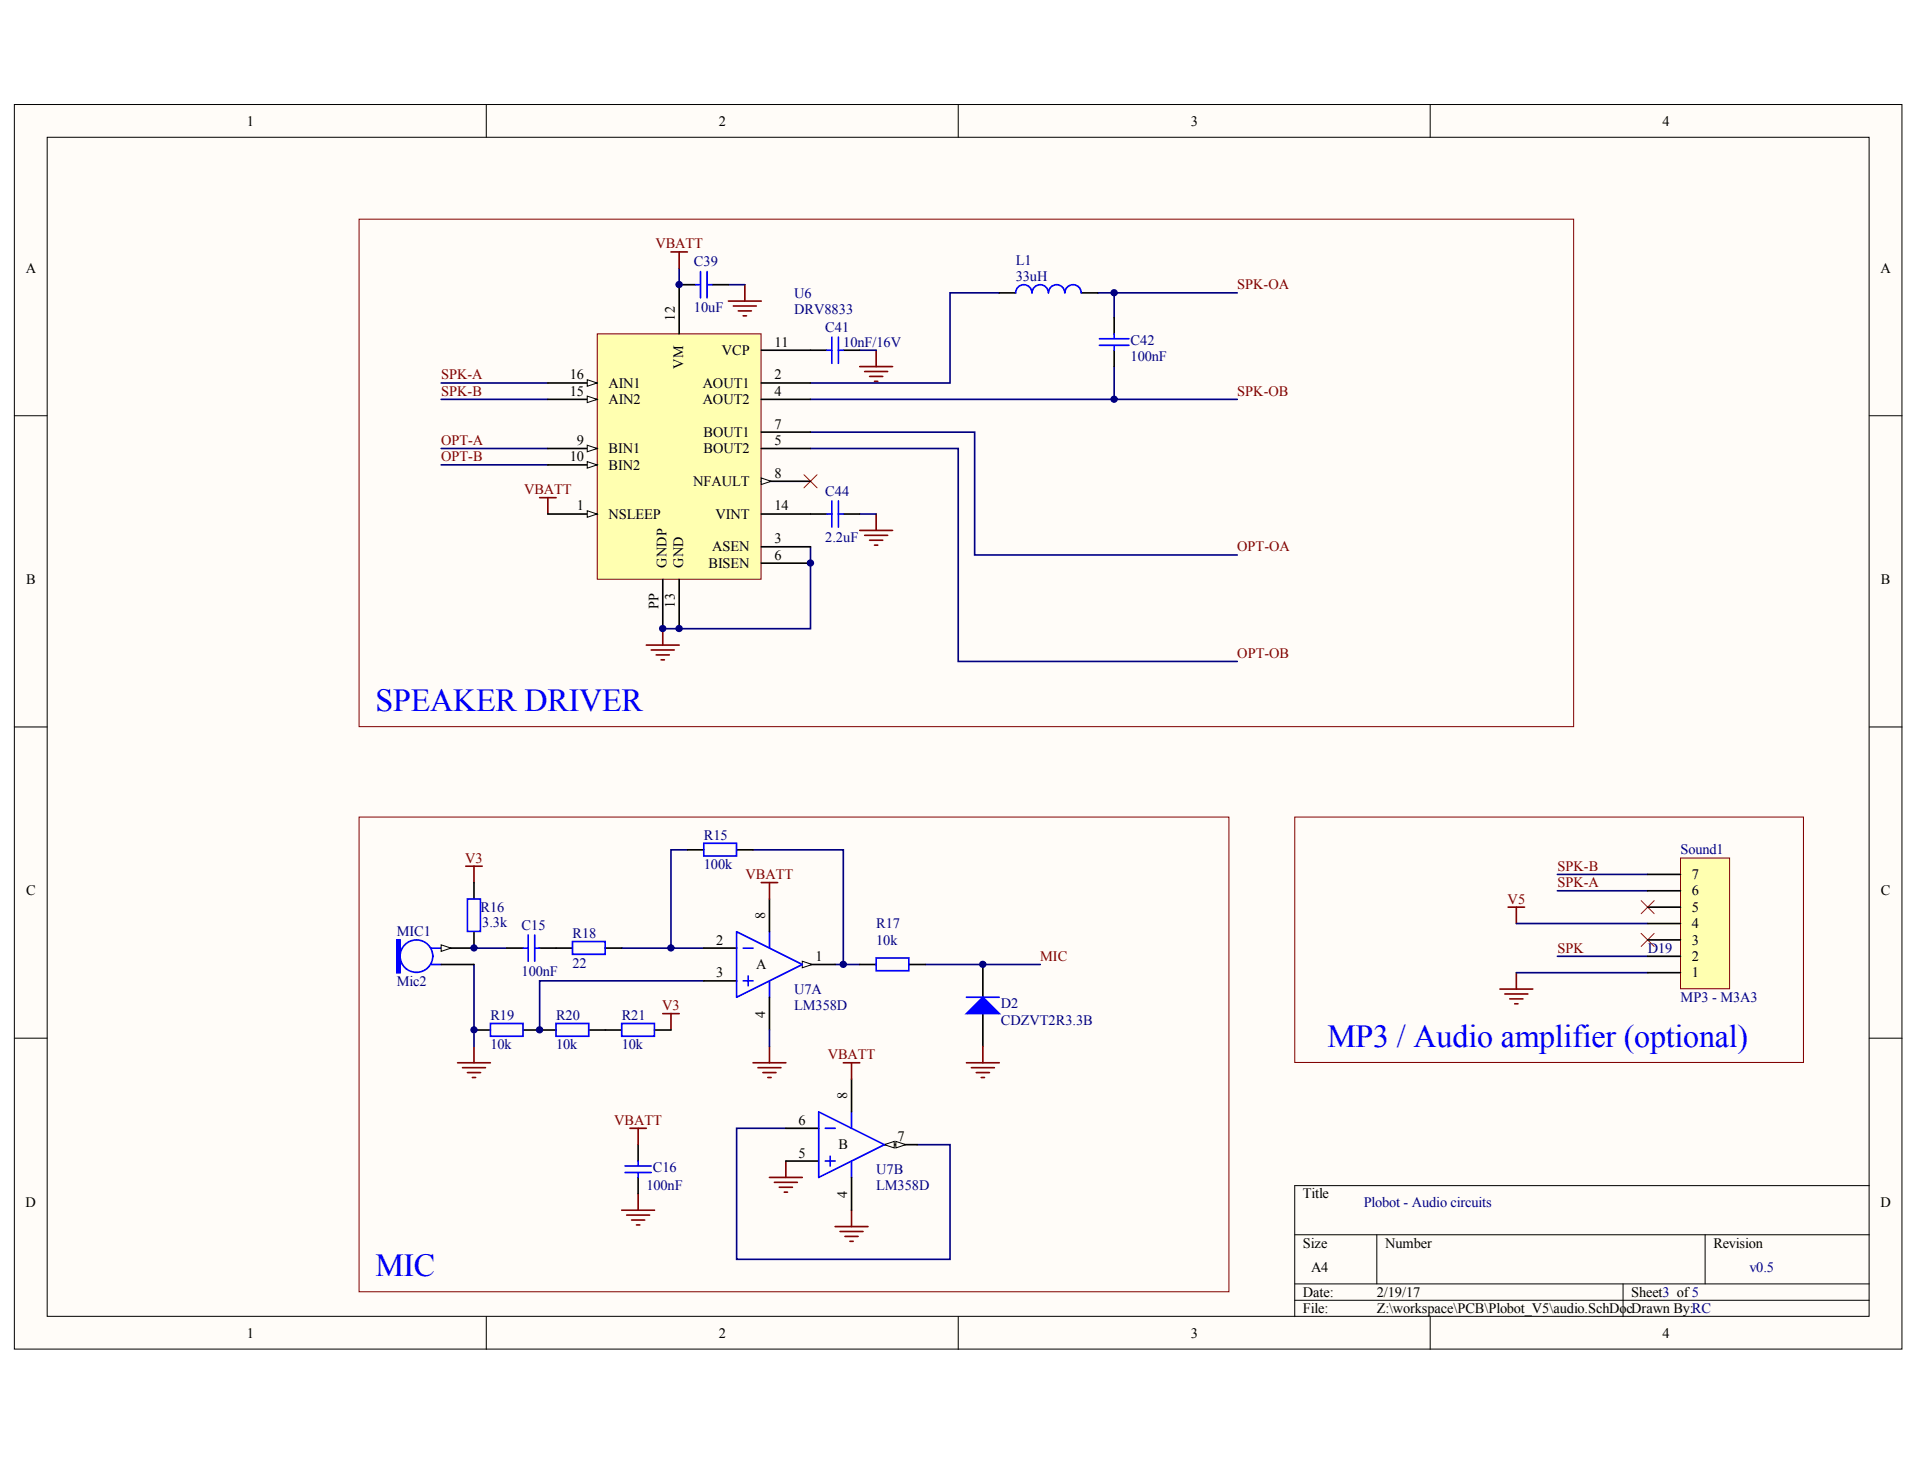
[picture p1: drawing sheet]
<svg xmlns="http://www.w3.org/2000/svg" width="271mm" height="206mm" viewBox="0 0 271 206" stroke-linecap="round" stroke-linejoin="round" font-family="sans-serif">
<defs><g id="words">
<g font-size="4.5" fill="#00f">
<text x="53" y="100.4">SPEAKER DRIVER</text>
<text x="187.3" y="147.7">MP3 / Audio amplifier (optional)</text>
<text x="53" y="180.1">MIC</text>
</g>
<g font-size="2">
<text x="34.8" y="17.7">1</text>
<text x="101.4" y="17.7">2</text>
<text x="168" y="17.7">3</text>
<text x="234.6" y="17.7">4</text>
<text x="3.6" y="38.5">A</text>
<text x="265.4" y="38.5">A</text>
<text x="95.2" y="45.3" transform="rotate(-90 95.2 45.3)">12</text>
<text x="80.4" y="53.5">16</text>
<text x="96.4" y="52.1" transform="rotate(-90 96.4 52.1)">VM</text>
<text x="101.8" y="50.1">VCP</text>
<text x="109.3" y="53.5">2</text>
<text x="109.3" y="48.9">11</text>
<text x="80.4" y="55.9">15</text>
<text x="85.9" y="54.7">AIN1</text>
<text x="85.9" y="57">AIN2</text>
<text x="99.2" y="54.7">AOUT1</text>
<text x="99.2" y="57">AOUT2</text>
<text x="109.3" y="55.9">4</text>
<text x="80.4" y="65.1">10</text>
<text x="81.4" y="62.8">9</text>
<text x="85.9" y="63.9">BIN1</text>
<text x="99.3" y="63.9">BOUT2</text>
<text x="99.3" y="61.6">BOUT1</text>
<text x="109.3" y="62.8">5</text>
<text x="109.3" y="60.5">7</text>
<text x="85.9" y="66.3">BIN2</text>
<text x="97.8" y="68.6">NFAULT</text>
<text x="109.3" y="67.4">8</text>
<text x="81.4" y="72">1</text>
<text x="85.9" y="73.2">NSLEEP</text>
<text x="100.5" y="77.8">ASEN</text>
<text x="101" y="73.2">VINT</text>
<text x="109.3" y="76.7">3</text>
<text x="109.3" y="72">14</text>
<text x="3.7" y="82.4">B</text>
<text x="94.1" y="80.2" transform="rotate(-90 94.1 80.2)">GNDP</text>
<text x="96.4" y="80.2" transform="rotate(-90 96.4 80.2)">GND</text>
<text x="100" y="80.1">BISEN</text>
<text x="109.3" y="79">6</text>
<text x="265.4" y="82.4">B</text>
<text x="92.9" y="86" transform="rotate(-90 92.9 86)">PP</text>
<text x="95.2" y="85.7" transform="rotate(-90 95.2 85.7)">13</text>
<text x="238.8" y="124">7</text>
<text x="3.7" y="126.4">C</text>
<text x="108" y="129.6" transform="rotate(-90 108 129.6)">8</text>
<text x="238.8" y="131">4</text>
<text x="238.8" y="128.7">5</text>
<text x="238.8" y="126.4">6</text>
<text x="265.4" y="126.4">C</text>
<text x="101.1" y="133.3">2</text>
<text x="101.1" y="137.9">3</text>
<text x="106.7" y="136.8">A</text>
<text x="115.1" y="135.6">1</text>
<text x="238.8" y="137.9">1</text>
<text x="238.8" y="135.6">2</text>
<text x="238.8" y="133.3">3</text>
<text x="108" y="143.6" transform="rotate(-90 108 143.6)">4</text>
<text x="119.5" y="155.1" transform="rotate(-90 119.5 155.1)">8</text>
<text x="112.7" y="158.7">6</text>
<text x="126.6" y="161">7</text>
<text x="112.7" y="163.3">5</text>
<text x="118.3" y="162.2">B</text>
<text x="3.6" y="170.3">D</text>
<text x="119.5" y="169.1" transform="rotate(-90 119.5 169.1)">4</text>
<text x="183.9" y="169.1">Title</text>
<text x="265.4" y="170.3">D</text>
<text x="183.9" y="176.1">Size</text>
<text x="185" y="179.5">A4</text>
<text x="195.4" y="176.1">Number</text>
<text x="241.8" y="176.1">Revision</text>
<text x="183.9" y="183">Date:</text>
<text x="183.9" y="185.3">File:</text>
<text x="194.3" y="183">2/19/17</text>
<text x="194.3" y="185.3">Z:\workspace\PCB\Plobot_V5\audio.SchDo</text>
<text x="229.5" y="185.3">cDrawn By:RC</text>
<text x="230.2" y="183">Sheet3 of5</text>
<text x="34.8" y="188.8">1</text>
<text x="101.4" y="188.8">2</text>
<text x="168" y="188.8">3</text>
<text x="234.6" y="188.8">4</text>
</g>
<g font-size="2" fill="#800000">
<text x="92.5" y="35.1">VBATT</text>
<text x="174.6" y="40.8">SPK-OA</text>
<text x="62.3" y="53.5">SPK-A</text>
<text x="62.3" y="55.9">SPK-B</text>
<text x="174.6" y="55.9">SPK-OB</text>
<text x="62.3" y="62.8">OPT-A</text>
<text x="62.3" y="65.1">OPT-B</text>
<text x="73.9" y="69.7">VBATT</text>
<text x="174.6" y="77.8">OPT-OA</text>
<text x="174.6" y="92.8">OPT-OB</text>
<text x="65.7" y="121.7">V3</text>
<text x="105.2" y="124">VBATT</text>
<text x="219.8" y="125.2">SPK-A</text>
<text x="219.8" y="122.9">SPK-B</text>
<text x="212.7" y="127.5">V5</text>
<text x="146.8" y="135.6">MIC</text>
<text x="219.8" y="134.4">SPK</text>
<text x="93.5" y="142.5">V3</text>
<text x="116.8" y="149.5">VBATT</text>
<text x="86.7" y="158.7">VBATT</text>
</g>
<g font-size="2" fill="#000080">
<text x="97.9" y="37.6">C39</text>
<text x="112.1" y="42">U6</text>
<text x="143.3" y="39.7">33uH</text>
<text x="143.3" y="37.4">L1</text>
<text x="97.9" y="44.1">10uF</text>
<text x="112.1" y="44.3">DRV8833</text>
<text x="116.5" y="46.8">C41</text>
<text x="119" y="48.9">10nF/16V</text>
<text x="159.5" y="48.7">C42</text>
<text x="159.5" y="51">100nF</text>
<text x="116.5" y="70">C44</text>
<text x="116.5" y="76.4">2.2uF</text>
<text x="99.3" y="118.5">R15</text>
<text x="99.3" y="122.7">100k</text>
<text x="237.1" y="120.6">Sound1</text>
<text x="67.8" y="128.7">R16</text>
<text x="68" y="130.7">3.3k</text>
<text x="73.6" y="131.2">C15</text>
<text x="123.6" y="131">R17</text>
<text x="56" y="132.1">MIC1</text>
<text x="73.6" y="137.7">100nF</text>
<text x="80.8" y="136.5">22</text>
<text x="80.8" y="132.4">R18</text>
<text x="123.6" y="133.3">10k</text>
<text x="232.5" y="134.4">D19</text>
<text x="56" y="139.1">Mic2</text>
<text x="69.2" y="143.9">R19</text>
<text x="78.5" y="143.9">R20</text>
<text x="87.7" y="143.9">R21</text>
<text x="112.1" y="140.2">U7A</text>
<text x="112.1" y="142.5">LM358D</text>
<text x="141.2" y="142.3">D2</text>
<text x="237.1" y="141.4">MP3 - M3A3</text>
<text x="69.2" y="148.1">10k</text>
<text x="78.5" y="148.1">10k</text>
<text x="87.7" y="148.1">10k</text>
<text x="141.2" y="144.6">CDZVT2R3.3B</text>
<text x="91.2" y="168">100nF</text>
<text x="92.1" y="165.4">C16</text>
<text x="123.6" y="165.6">U7B</text>
<text x="123.6" y="168">LM358D</text>
<text x="192.4" y="170.3">Plobot - Audio circuits</text>
<text x="246.9" y="179.5">v0.5</text>
</g>
</g></defs>
<g fill="#fffcf8" stroke="#000" stroke-width=".14">
<path d="M2 14.7h266.4v175.7h-266.4z"/>
<path d="M6.7 19.4h257.1v166.3h-257.1z"/>
</g>
<g fill="none" stroke="#000" stroke-width=".14">
<path d="M68.6 14.7v4.7M135.2 14.7v4.7M201.8 14.7v4.7M2 58.7h4.7M263.8 58.7h4.6M2 102.6h4.7M263.8 102.6h4.6M2 146.5h4.7M263.8 146.5h4.6M182.7 174.2h81.1M194.3 174.2v7M240.6 174.2v7"/>
<path d="M263.8 167.3h-81.1v18.5M68.6 185.8v4.6M135.2 185.8v4.6M182.7 181.2h81.1M182.7 183.5h81.1M201.8 185.8v4.6M229 181.2v4.6"/>
</g>
<g fill="none" stroke="#800000" stroke-width=".23">
<path d="M94.7 35.6h2.3M95.8 35.6v2.3M102.8 42.5h4.6M103.5 43.2h3.2M104.2 43.9h1.8M104.9 44.6h.4M105.1 40.2v2.3M121.3 51.7h4.7M122 52.4h3.3M122.7 53.1h1.9M123.4 53.8h.5M123.6 49.4v2.3"/>
<path d="M76.1 70.2h2.4M77.3 70.2v2.3M121.3 74.8h4.7M122 75.5h3.3M122.7 76.2h1.9M123.4 76.9h.5M123.6 72.5v2.3M91.2 91h4.6M91.9 91.7h3.2M92.6 92.4h1.8M93.3 93.1h.5M93.5 88.7v2.3"/>
<path d="M65.7 122.2h2.3M66.9 122.2v2.3M64.6 150h4.6M65.3 150.7h3.2M66 151.4h1.8M66.7 152h.4M66.9 147.7v2.3M93.5 143h2.3M94.7 143v2.3M87.7 170.8h4.7M88.4 171.5h3.3M89.1 172.2h1.9"/>
<path d="M89.8 172.9h.5M90 168.5v2.3M108.6 166.1h4.6M109.3 166.8h3.2M110 167.5h1.8M110.7 168.2h.4M110.9 163.8v2.3M117.8 173.1h4.7M118.5 173.8h3.3M119.2 174.5h1.9M119.9 175.2h.5M120.2 170.8v2.3"/>
</g>
<g fill="none" stroke="#000080" stroke-width=".23">
<path d="M95.8 37.9v2.3M62.3 54h15M62.3 56.4h15M102.8 40.2h2.3M114.4 56.4h60.2M121.3 49.4h2.3M141 41.3h-6.9v12.7h-19.7M154.9 41.3h19.7M157.2 41.3v3.5M157.2 51.7v4.7M62.3 63.3h15M62.3 65.6h15"/>
<path d="M114.4 77.2v11.5h-20.9M114.4 61h23.1v17.3h37.1M114.4 63.3h20.8v30h39.4M121.3 72.5h2.3M97 119.9h-2.3v13.9M106.3 119.9h12.7v16.2M66.9 133.8h4.6M66.9 136.1v11.6M87.7 133.8h11.6M99.3 138.4h-23.2v6.9M117.8 136.1h3.5M130.6 136.1h16.2"/>
<path d="M110.9 159.2h-7v18.5h30.2v-16.2h-4.7"/>
</g>
<path d="M113.4 67l1.9 1.8M115.3 67l-1.9 1.8" fill="none" stroke="#f00" stroke-width=".14"/>
<path d="M141 41.3h2.3M152.6 41.3h2.3M99.3 133.8h4.6M99.3 138.4h4.6M113.2 136.1h4.6" fill="none" stroke="#000" stroke-width=".23"/>
<path d="M147.9 41.3a1.16 1.16 0 0 0-1.1-1.1 1.16 1.16 0 0 0-1.2 1.1 1.15 1.15 0 0 0-1.1-1.1 1.15 1.15 0 0 0-1.2 1.1M150.3 41.3a1.15 1.15 0 0 0-1.2-1.1 1.15 1.15 0 0 0-1.1 1.1M152.6 41.3a1.15 1.15 0 0 0-1.2-1.1 1.15 1.15 0 0 0-1.1 1.1" fill="none" stroke="#00f" stroke-width=".23"/>
<path d="M50.7 115.3h122.7v67h-122.7z" fill="none" stroke="#800000" stroke-width=".14"/>
<path d="M113.2 135.6l1.4 .5-1.4 .5z" fill="#fffcf8" stroke="#000" stroke-width=".14"/>
<path d="M99.3 119h4.6v1.8h-4.6zM103.9 131.5l9.3 4.6-9.3 4.6zM104.9 133.8h1.4M104.9 138.4h1.4M105.6 137.7v1.4M108.6 131.5v2.3M108.6 138.4v2.3M123.6 135.2h4.6v1.8h-4.6zM88.2 165.5h3.7M88.2 164.5h3.7M90 163.8v.7M90 165.5v.6" fill="none" stroke="#00f" stroke-width=".23"/>
<path d="M97 119.9h2.3M103.9 119.9h2.4M108.6 126.9v4.6M121.3 136.1h2.3M128.3 136.1h2.3M108.6 140.7v4.6M110.9 159.2h4.6M90 161.5v2.3M90 166.1v2.4M110.9 163.8h4.6M124.8 161.5h4.6" fill="none" stroke="#000" stroke-width=".23"/>
<g fill="#fffcf8" stroke="#000" stroke-width=".14">
<path d="M124.8 161.5l1.4-.4v.9z"/>
<path d="M126.4 161.1l1.4 .4-1.4 .5z"/>
</g>
<g fill="none" stroke="#00f" stroke-width=".23">
<path d="M60.9 133.8h1.4M60.9 136.1h1.4M66 126.9h1.8v4.5h-1.8zM73.8 133.8h.7M74.5 131.9v3.7M75.5 131.9v3.7M75.5 133.8h.6M80.8 132.9h4.6v1.8h-4.6zM69.2 144.4h4.6v1.8h-4.6zM78.5 144.4h4.6v1.8h-4.6zM87.7 144.4h4.6v1.8h-4.6zM115.5 156.9l9.3 4.6-9.3 4.6z"/>
<path d="M116.5 159.2h1.3M120.2 156.9v2.3M116.5 163.8h1.3M117.1 163.1v1.4M120.2 163.8v2.3"/>
<circle cx="58.8" cy="134.9" r="2.3"/>
</g>
<path d="M66.9 124.5v2.4M66.9 131.5v2.3h-4.6M71.5 133.8h2.3M76.1 133.8h4.7M85.4 133.8h2.3M66.9 145.3h2.3M73.8 145.3h4.7M83.1 145.3h4.6M92.4 145.3h2.3M120.2 152.3v4.6M120.2 166.1v4.7" fill="none" stroke="#000" stroke-width=".23"/>
<path d="M106.3 150h4.6M107 150.7h3.2M107.7 151.4h1.8M108.3 152h.5M108.6 147.7v2.3" fill="none" stroke="#800000" stroke-width=".23"/>
<path d="M56 132.6h.5v4.7h-.5z" fill-rule="evenodd" fill="#00f" stroke="#00f" stroke-width=".23"/>
<path d="M62.3 133.3l1.3 .5-1.3 .5z" fill="#fffcf8" stroke="#000" stroke-width=".14"/>
<path d="M62.3 136.1h4.6M138.7 136.1v4.6M138.7 143v4.7" fill="none" stroke="#000" stroke-width=".23"/>
<path d="M136.4 143l2.3-2.3 2.3 2.3z" fill="#00f" stroke="#00f" stroke-width=".23"/>
<path d="M136.4 140.7h4.6" fill="none" stroke="#00f" stroke-width=".23"/>
<path d="M107.4 124.5h2.3M108.6 124.5v2.4M88.9 159.2h2.3M90 159.2v2.3M119 150h2.3M120.2 150v2.3M136.4 150h4.6M137.1 150.7h3.2M137.8 151.4h1.8M138.5 152h.4M138.7 147.7v2.3" fill="none" stroke="#800000" stroke-width=".23"/>
<path d="M108.6 145.3v2.4" fill="none" stroke="#000080" stroke-width=".23"/>
<path d="M50.7 30.9h171.4v71.6h-171.4z" fill="none" stroke="#800000" stroke-width=".14"/>
<path d="M84.3 47.1h23.1v34.6h-23.1z" fill="#ffffb0" stroke="#800000" stroke-width=".14"/>
<path d="M77.3 54h7" fill="none" stroke="#000" stroke-width=".23"/>
<path d="M82.9 53.6l1.4 .4-1.4 .5z" fill="#fffcf8" stroke="#000" stroke-width=".14"/>
<path d="M77.3 56.4h7" fill="none" stroke="#000" stroke-width=".23"/>
<path d="M82.9 55.9l1.4 .5-1.4 .4z" fill="#fffcf8" stroke="#000" stroke-width=".14"/>
<path d="M77.3 63.3h7" fill="none" stroke="#000" stroke-width=".23"/>
<path d="M82.9 62.8l1.4 .5-1.4 .5z" fill="#fffcf8" stroke="#000" stroke-width=".14"/>
<path d="M77.3 65.6h7" fill="none" stroke="#000" stroke-width=".23"/>
<path d="M82.9 65.1l1.4 .5-1.4 .5z" fill="#fffcf8" stroke="#000" stroke-width=".14"/>
<path d="M77.3 72.5h7" fill="none" stroke="#000" stroke-width=".23"/>
<path d="M82.9 72.1l1.4 .4-1.4 .5z" fill="#fffcf8" stroke="#000" stroke-width=".14"/>
<path d="M107.4 79.5h7M107.4 77.2h7M107.4 72.5h7M107.4 67.9h7M93.5 81.8v6.9M95.8 81.8v6.9" fill="none" stroke="#000" stroke-width=".23"/>
<path d="M107.4 67.4l1.4 .5-1.4 .5z" fill="#fffcf8" stroke="#000" stroke-width=".14"/>
<path d="M98.2 40.2h-2.4v6.9M100.5 40.2h2.3M107.4 54h7M107.4 56.4h7M107.4 49.4h9.3M119 49.4h2.3M157.2 44.8v2.3M157.2 49.4v2.3M107.4 63.3h7M107.4 61h7M114.4 72.5h2.3M119 72.5h2.3" fill="none" stroke="#000" stroke-width=".23"/>
<g fill="none" stroke="#00f" stroke-width=".23">
<path d="M98.9 38.3v3.7M99.8 38.3v3.7M98.2 40.2h.7M99.8 40.2h.7M116.7 49.4h.7M117.4 47.6v3.7M118.3 47.6v3.7M118.3 49.4h.7M155.1 47.8h4.2M155.1 48.7h4.2M157.2 47.1v.7M157.2 48.7v.7"/>
<path d="M116.7 72.5h.7M117.4 70.7v3.7M118.3 70.7v3.7M118.3 72.5h.7"/>
</g>
<path d="M182.7 115.3h71.8v34.6h-71.8z" fill="none" stroke="#800000" stroke-width=".14"/>
<path d="M214 137.3h18.5M214 130.3h18.5M219.8 123.4h12.7M219.8 125.7h12.7M219.8 134.9h12.7" fill="none" stroke="#000080" stroke-width=".23"/>
<path d="M211.7 139.6h4.6M212.8 128h2.3M214 128v2.3M214 137.3v2.3M212.4 140.3h3.2M213 141h1.9M213.7 141.6h.5" fill="none" stroke="#800000" stroke-width=".23"/>
<path d="M231.6 127.1l1.8 1.8M231.6 131.7l1.8 1.9M233.4 127.1l-1.8 1.8M233.4 131.7l-1.8 1.9" fill="none" stroke="#f00" stroke-width=".14"/>
<path d="M237.1 121.1h7v18.4h-7z" fill="#ffffb0" stroke="#800000" stroke-width=".14"/>
<path d="M232.5 137.3h4.6M232.5 134.9h4.6M232.5 132.6h4.6M232.5 130.3h4.6M232.5 128h4.6M232.5 125.7h4.6M232.5 123.4h4.6" fill="none" stroke="#000" stroke-width=".23"/>
<g fill="#000080" stroke="#000080" stroke-width=".14">
<circle cx="66.9" cy="145.3" r=".44"/>
<circle cx="66.9" cy="133.8" r=".44"/>
<circle cx="76.1" cy="145.3" r=".45"/>
<circle cx="93.5" cy="88.7" r=".45"/>
<circle cx="94.7" cy="133.8" r=".45"/>
<circle cx="95.8" cy="88.7" r=".45"/>
<circle cx="95.8" cy="40.2" r=".45"/>
<circle cx="114.4" cy="79.4" r=".45"/>
<circle cx="119" cy="136.1" r=".45"/>
<circle cx="138.7" cy="136.1" r=".45"/>
<circle cx="157.2" cy="56.3" r=".45"/>
<circle cx="157.2" cy="41.3" r=".45"/>
</g>
<use href="#words"/>
</svg>
